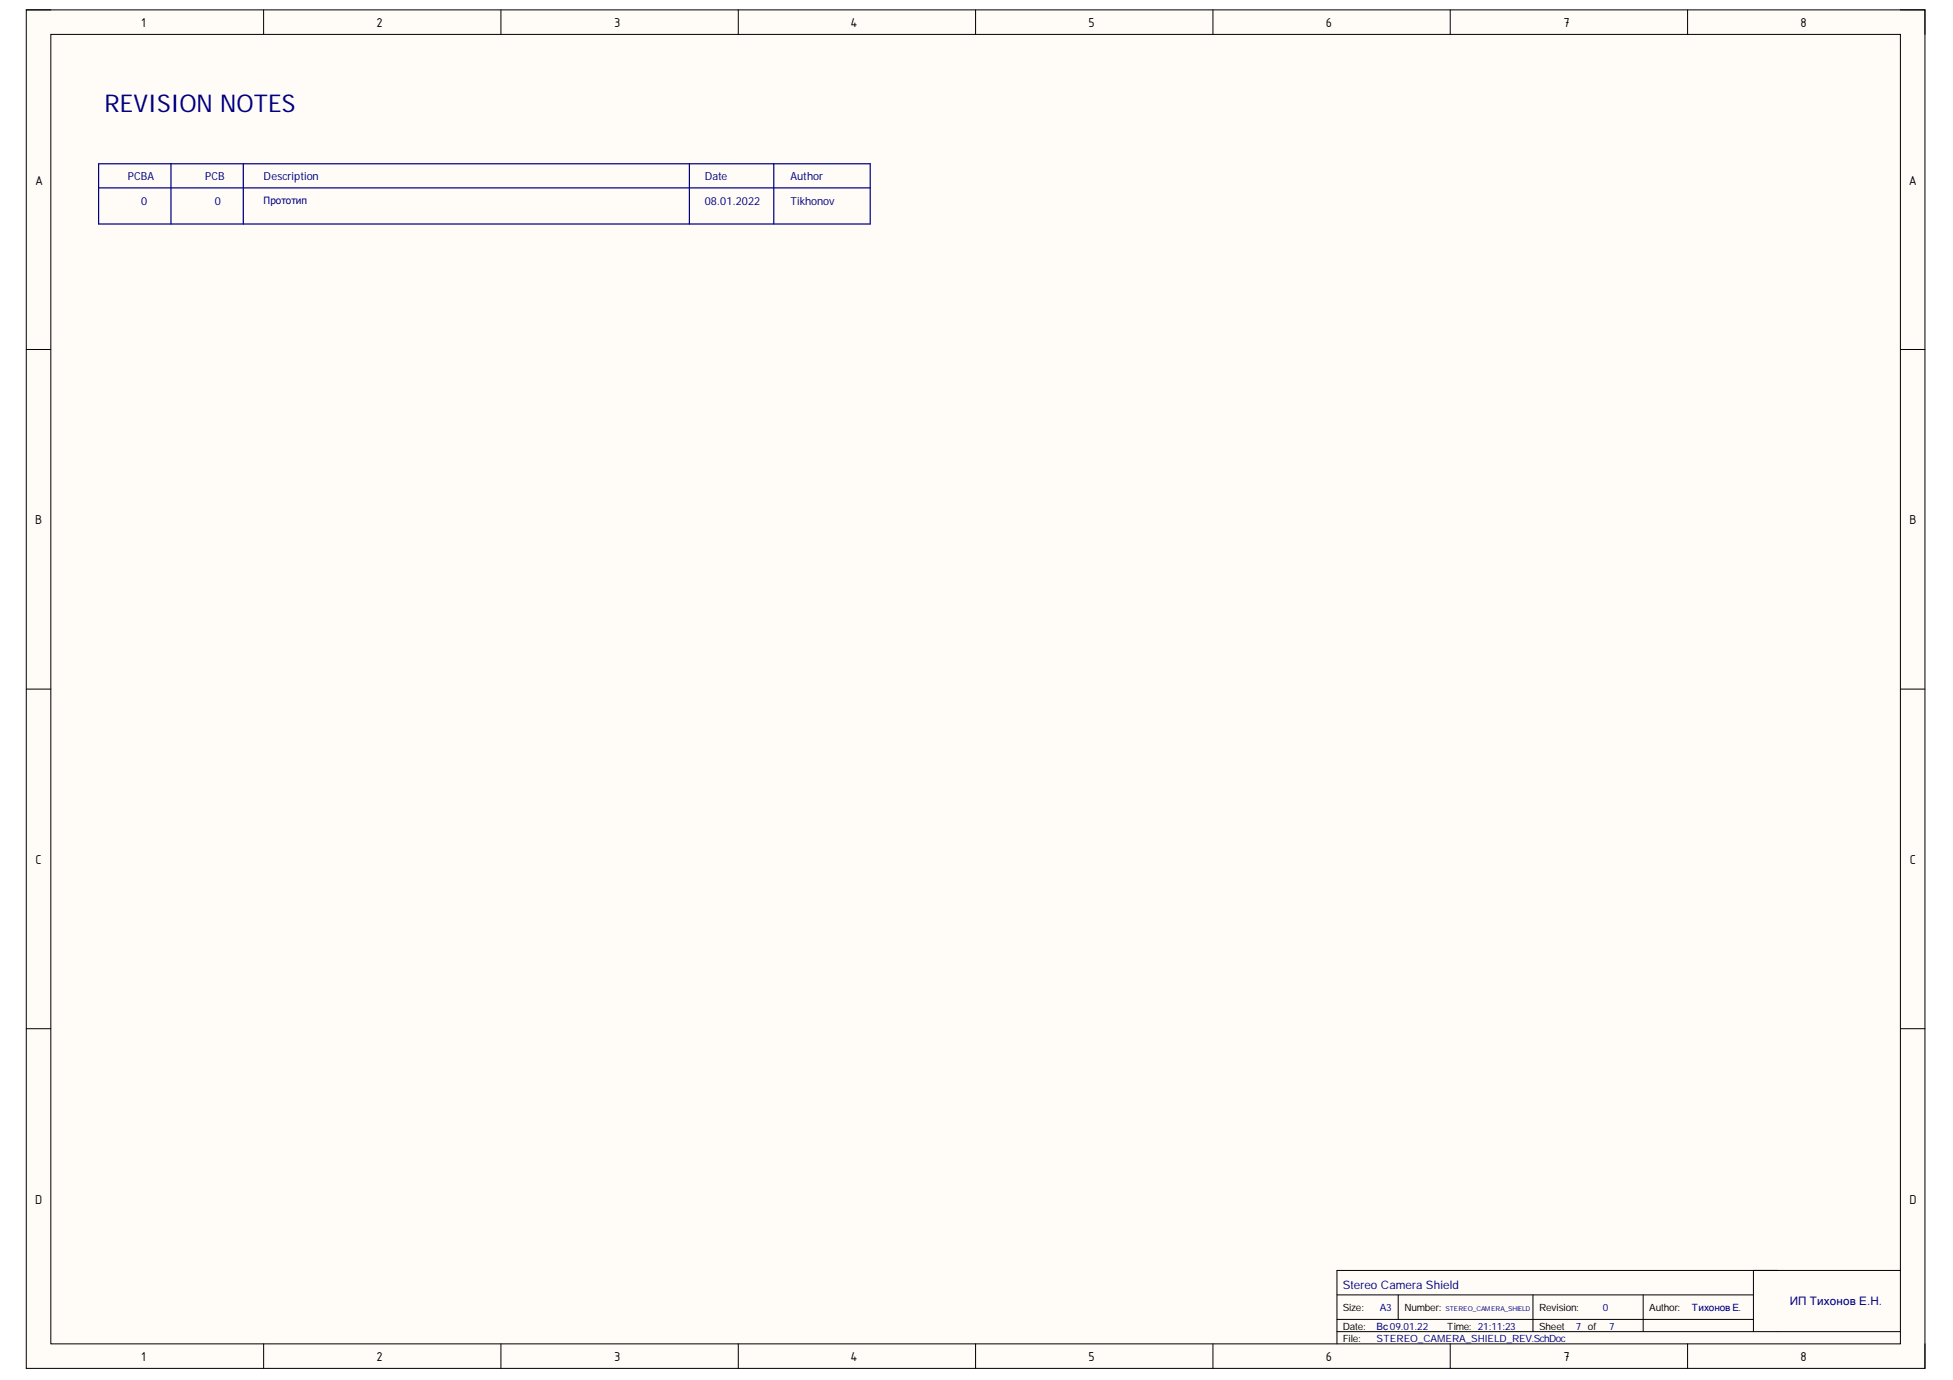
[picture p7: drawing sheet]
<svg xmlns="http://www.w3.org/2000/svg" width="297mm" height="210mm" viewBox="0 0 297 210" stroke-linecap="round" stroke-linejoin="round" font-family="sans-serif">
<defs><g id="words">
<text font-size="3.7" fill="#000080" x="15.9" y="17.1">REVISION NOTES</text>
<g font-size="2.1">
<text x="21.5" y="4.1">1</text>
<text x="57.3" y="4.1">2</text>
<text x="93.4" y="4.1">3</text>
<text x="129.3" y="4.1">4</text>
<text x="165.6" y="4.1">5</text>
<text x="201.7" y="4.1">6</text>
<text x="237.8" y="4.1">7</text>
<text x="273.8" y="4.1">8</text>
<text x="5.3" y="28.1">A</text>
<text x="290.3" y="28.1">A</text>
<text x="5.3" y="79.7">B</text>
<text x="290.4" y="79.7">B</text>
<text x="5.4" y="131.4">C</text>
<text x="290.5" y="131.4">C</text>
<text x="5.3" y="183.1">D</text>
<text x="290.4" y="183.1">D</text>
<text x="21.5" y="207">1</text>
<text x="57.3" y="207">2</text>
<text x="93.4" y="207">3</text>
<text x="129.3" y="207">4</text>
<text x="165.6" y="207">5</text>
<text x="201.7" y="207">6</text>
<text x="237.8" y="207">7</text>
<text x="273.8" y="207">8</text>
</g>
<g font-size="1.8" fill="#000080">
<text x="204.2" y="196.1">Stereo Camera Shield</text>
<text x="272.2" y="198.5">ИП Тихонов Е.Н.</text>
</g>
<g font-size="1.7" fill="#000080">
<text x="19.5" y="27.3">PCBA</text>
<text x="31.2" y="27.3">PCB</text>
<text x="40.1" y="27.4">Description</text>
<text x="107.2" y="27.4">Date</text>
<text x="120.2" y="27.4">Author</text>
<text x="21.5" y="31.1">0</text>
<text x="32.7" y="31.1">0</text>
<text x="107.2" y="31.1">08.01.2022</text>
<text x="120.2" y="31.1">Tikhonov</text>
</g>
<g font-size="1.5" fill="#000080">
<text x="40.1" y="31">Прототип</text>
<text x="209.4" y="202.3">Вс09.01.22</text>
<text x="209.9" y="199.4">A3</text>
<text x="239.7" y="202.3">7 of</text>
<text x="243.8" y="199.4">0</text>
<text x="244.7" y="202.3">7</text>
<text x="257.3" y="199.4">Тихонов Е.</text>
<text x="209.4" y="204.1">STEREO_CAMERA_SHIELD_REV.SchDoc</text>
</g>
<g font-size="1.5">
<text x="204.2" y="199.4">Size:</text>
<text x="204.2" y="202.3">Date:</text>
<text x="213.6" y="199.4">Number:</text>
<text x="220.1" y="202.3">Time: 21:11:23</text>
<text x="234.1" y="199.4">Revision:</text>
<text x="234.1" y="202.3">Sheet</text>
<text x="250.8" y="199.4">Author:</text>
<text x="204.2" y="204.1">File:</text>
</g>
<text font-size="1" fill="#000080" x="219.9" y="199.4">STEREO_CAMERA_SHIELD</text>
</g></defs>
<path d="M4 1.5h288.8v206.6h-288.8z" fill-rule="evenodd" fill="#fffcf8"/>
<path d="M4 1.5h288.8v206.6h-288.8z" fill="none" stroke="#000" stroke-width=".15"/>
<path d="M7.7 5.2h281.3v199.2h-281.3z" fill-rule="evenodd" fill="#fffcf8"/>
<g fill="none" stroke="#000" stroke-width=".15">
<path d="M4 1.5h3.7M7.7 5.2h281.3v199.2h-281.3zM40.1 1.5v3.7M76.2 1.5v3.7M112.3 1.5v3.7M148.4 1.5v3.7M184.5 1.5v3.7M220.6 1.5v3.7M256.7 1.5v3.7M289 1.5h3.8v3.7M4 53.2h3.7M289 53.2h3.8"/>
<path d="M4 104.8h3.7M289 104.8h3.8M4 156.5h3.7M289 156.5h3.8M203.3 197h63.4M212.7 197v3.7M233.2 197v5.5M249.9 197v5.5M266.7 193.2v9.3M289 193.2h-85.7v11.2M40.1 204.4v3.7M76.2 204.4v3.7"/>
<path d="M112.3 204.4v3.7M148.4 204.4v3.7M184.5 204.4v3.7M203.3 202.5h85.7M203.3 200.7h63.4M220.6 204.4v3.7M256.7 204.4v3.7M292.8 204.4v3.7"/>
</g>
<path d="M15 24.9h117.4v9.2h-117.4zM15 28.6h117.4M26 24.9v9.2M37 24.9v9.2M104.9 24.9v9.2M117.7 24.9v9.2" fill="none" stroke="#000080" stroke-width=".19"/>
<use href="#words"/>
</svg>
